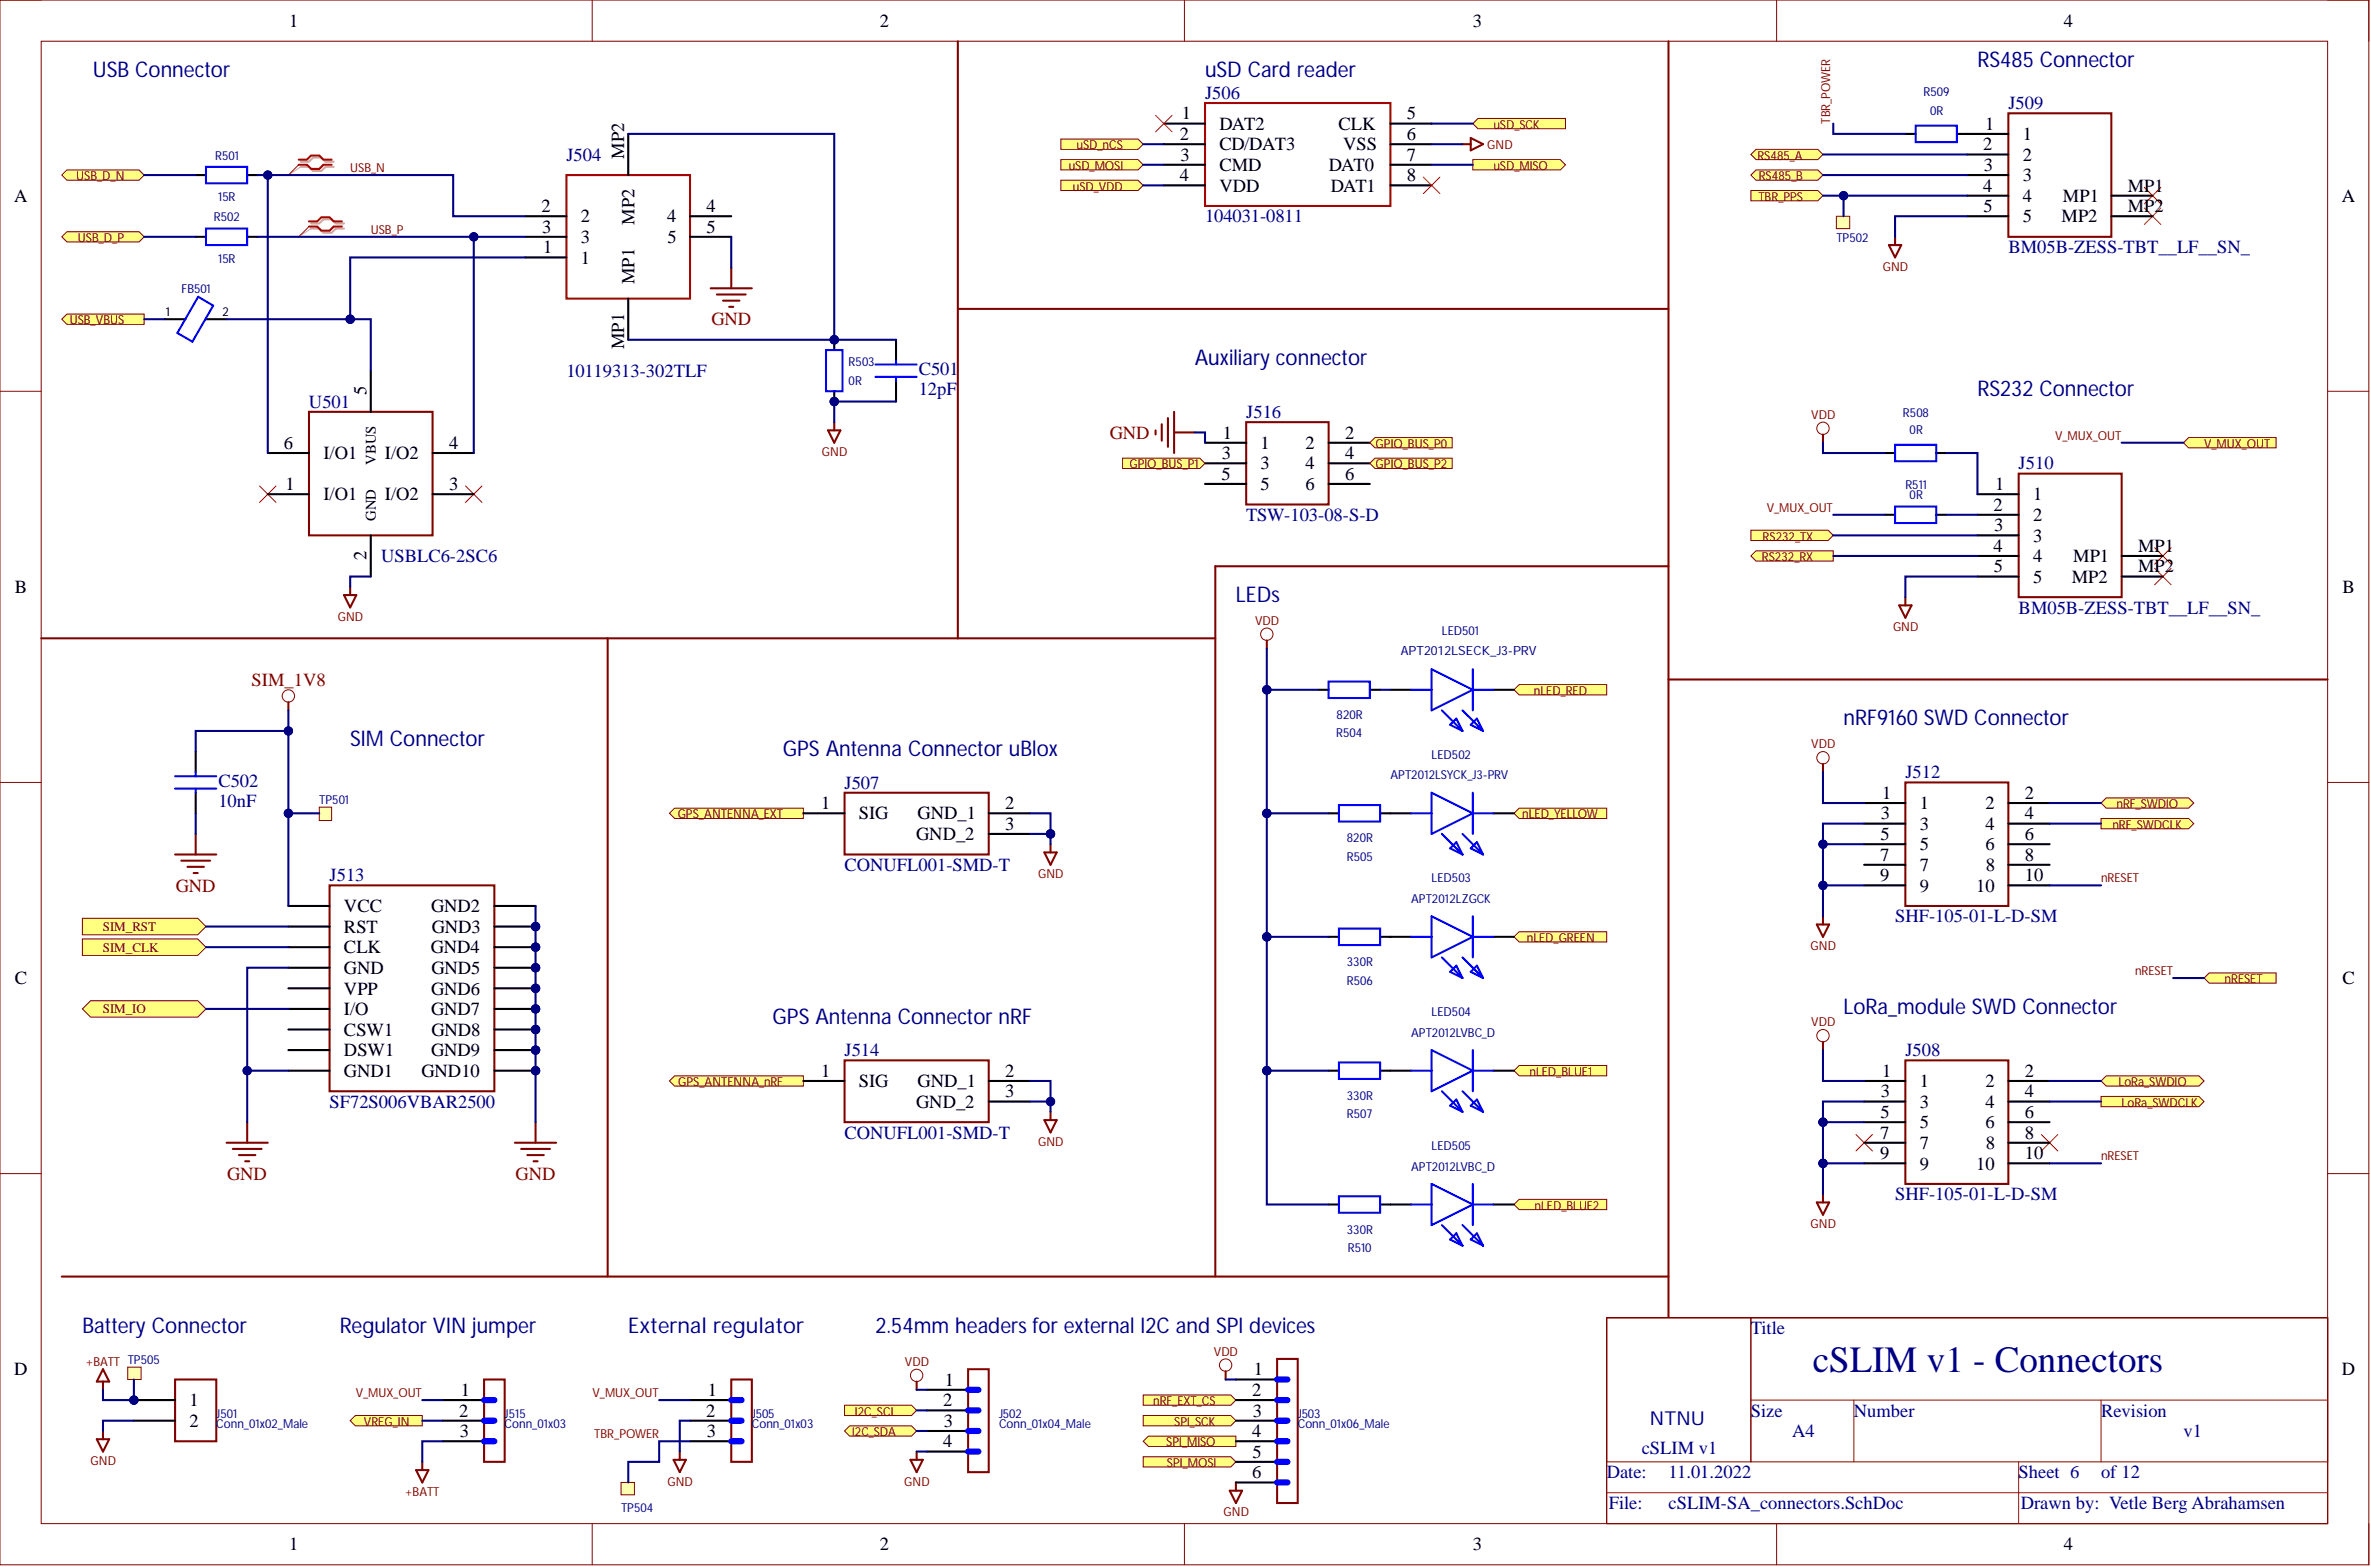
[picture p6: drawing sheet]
<svg xmlns="http://www.w3.org/2000/svg" width="292mm" height="193mm" viewBox="0 0 292 193" stroke-linecap="round" stroke-linejoin="round" font-family="sans-serif">
<defs><g id="words">
<text font-size="4.6" fill="#000080" x="223.3" y="168.9">cSLIM v1 - Connectors</text>
<g font-size="2.7" fill="#000080">
<text x="11.4" y="9.5">USB Connector</text>
<text x="148.5" y="9.5">uSD Card reader</text>
<text x="243.6" y="8.2">RS485 Connector</text>
<text x="147.2" y="45">Auxiliary connector</text>
<text x="243.6" y="48.8">RS232 Connector</text>
<text x="152.3" y="74.1">LEDs</text>
<text x="227.1" y="89.3">nRF9160 SWD Connector</text>
<text x="43.1" y="91.9">SIM Connector</text>
<text x="96.4" y="93.1">GPS Antenna Connector uBlox</text>
<text x="227.1" y="124.8">LoRa_module SWD Connector</text>
<text x="95.2" y="126.1">GPS Antenna Connector nRF</text>
<text x="10.2" y="164.1">Battery Connector</text>
<text x="41.9" y="164.1">Regulator VIN jumper</text>
<text x="77.4" y="164.1">External regulator</text>
<text x="107.9" y="164.1">2.54mm headers for external I2C and SPI devices</text>
</g>
<text font-size="2.4" fill="#000080" x="203.3" y="175.5">NTNU</text>
<g font-size="2.3">
<text x="35.6" y="3.3">1</text>
<text x="108.4" y="3.3">2</text>
<text x="181.4" y="3.3">3</text>
<text x="254.3" y="3.3">4</text>
<text x="145.4" y="17.2">2</text>
<text x="145.6" y="14.7">1</text>
<text x="150.2" y="16">DAT2</text>
<text x="164.9" y="16">CLK</text>
<text x="173.3" y="14.7">5</text>
<text x="173.3" y="17.2">6</text>
<text x="244.5" y="16">1</text>
<text x="249.2" y="17.2">1</text>
<text x="76.9" y="19.5" transform="rotate(-90 76.9 19.5)">MP2</text>
<text x="145.4" y="22.3">4</text>
<text x="145.5" y="19.8">3</text>
<text x="150.2" y="18.5">CD/DAT3</text>
<text x="150.2" y="21.1">CMD</text>
<text x="150.2" y="23.6">VDD</text>
<text x="163.7" y="21.1">DAT0</text>
<text x="163.9" y="23.6">DAT1</text>
<text x="165.5" y="18.5">VSS</text>
<text x="173.3" y="19.8">7</text>
<text x="173.3" y="22.3">8</text>
<text x="244.3" y="18.5">2</text>
<text x="244.3" y="23.6">4</text>
<text x="244.4" y="21.1">3</text>
<text x="249.2" y="19.8">2</text>
<text x="249.2" y="22.3">3</text>
<text x="262.1" y="23.6">MP1</text>
<text x="1.7" y="24.9">A</text>
<text x="66.7" y="26.1">2</text>
<text x="66.8" y="28.7">3</text>
<text x="71.6" y="27.4">2</text>
<text x="71.6" y="29.9">3</text>
<text x="78.2" y="27.7" transform="rotate(-90 78.2 27.7)">MP2</text>
<text x="82.2" y="27.4">4</text>
<text x="82.2" y="29.9">5</text>
<text x="87" y="26.1">4</text>
<text x="87" y="28.7">5</text>
<text x="244.4" y="26.1">5</text>
<text x="249.2" y="24.9">4</text>
<text x="249.2" y="27.4">5</text>
<text x="254" y="27.4">MP2</text>
<text x="254.1" y="24.9">MP1</text>
<text x="262.1" y="26.1">MP2</text>
<text x="288.5" y="24.9">A</text>
<text x="66.9" y="31.2">1</text>
<text x="71.6" y="32.5">1</text>
<text x="78.2" y="35" transform="rotate(-90 78.2 35)">MP1</text>
<text x="76.9" y="43" transform="rotate(-90 76.9 43)">MP1</text>
<text x="45.2" y="48.7" transform="rotate(-90 45.2 48.7)">5</text>
<text x="35" y="55.3">6</text>
<text x="39.8" y="56.5">I/O1</text>
<text x="47.4" y="56.5">I/O2</text>
<text x="55.3" y="55.3">4</text>
<text x="150.5" y="59.1">5</text>
<text x="150.5" y="56.5">3</text>
<text x="150.7" y="54">1</text>
<text x="155.3" y="55.3">1</text>
<text x="155.3" y="57.8">3</text>
<text x="160.8" y="55.3">2</text>
<text x="160.8" y="57.8">4</text>
<text x="165.7" y="54">2</text>
<text x="165.7" y="56.5">4</text>
<text x="165.7" y="59.1">6</text>
<text x="35.2" y="60.4">1</text>
<text x="39.8" y="61.6">I/O1</text>
<text x="47.4" y="61.6">I/O2</text>
<text x="55.3" y="60.4">3</text>
<text x="155.3" y="60.4">5</text>
<text x="160.8" y="60.4">6</text>
<text x="245.6" y="62.9">2</text>
<text x="245.7" y="65.4">3</text>
<text x="245.8" y="60.4">1</text>
<text x="250.5" y="61.6">1</text>
<text x="250.5" y="64.2">2</text>
<text x="45.2" y="69" transform="rotate(-90 45.2 69)">2</text>
<text x="245.6" y="68">4</text>
<text x="245.6" y="70.5">5</text>
<text x="250.5" y="66.7">3</text>
<text x="250.5" y="69.2">4</text>
<text x="250.5" y="71.8">5</text>
<text x="255.2" y="71.8">MP2</text>
<text x="255.4" y="69.2">MP1</text>
<text x="263.4" y="68">MP1</text>
<text x="263.4" y="70.5">MP2</text>
<text x="1.8" y="73">B</text>
<text x="288.6" y="73">B</text>
<text x="101.2" y="99.7">1</text>
<text x="105.8" y="100.9">SIG</text>
<text x="113.1" y="100.9">GND_1</text>
<text x="123.8" y="99.7">2</text>
<text x="231.7" y="100.9">3</text>
<text x="231.9" y="98.4">1</text>
<text x="236.5" y="99.7">1</text>
<text x="244.6" y="99.7">2</text>
<text x="249.5" y="98.4">2</text>
<text x="249.5" y="100.9">4</text>
<text x="112.9" y="103.5">GND_2</text>
<text x="123.8" y="102.2">3</text>
<text x="231.6" y="106">7</text>
<text x="231.7" y="103.5">5</text>
<text x="236.5" y="102.2">3</text>
<text x="236.5" y="104.7">5</text>
<text x="236.5" y="107.3">7</text>
<text x="244.6" y="102.2">4</text>
<text x="244.6" y="104.7">6</text>
<text x="244.6" y="107.3">8</text>
<text x="249.5" y="103.5">6</text>
<text x="249.5" y="106">8</text>
<text x="42.4" y="112.3">VCC</text>
<text x="53.1" y="112.3">GND2</text>
<text x="231.6" y="108.5">9</text>
<text x="236.5" y="109.8">9</text>
<text x="243.4" y="109.8">10</text>
<text x="249.5" y="108.5">10</text>
<text x="42.4" y="114.9">RST</text>
<text x="42.4" y="117.4">CLK</text>
<text x="42.4" y="119.9">GND</text>
<text x="53.1" y="117.4">GND4</text>
<text x="53.2" y="119.9">GND5</text>
<text x="53.2" y="114.9">GND3</text>
<text x="1.8" y="121.2">C</text>
<text x="42.4" y="122.5">VPP</text>
<text x="42.4" y="125">I/O</text>
<text x="53.1" y="122.5">GND6</text>
<text x="53.1" y="125">GND7</text>
<text x="288.6" y="121.2">C</text>
<text x="42.4" y="127.5">CSW1</text>
<text x="42.4" y="130.1">DSW1</text>
<text x="53.1" y="130.1">GND9</text>
<text x="53.2" y="127.5">GND8</text>
<text x="42.4" y="132.6">GND1</text>
<text x="51.9" y="132.6">GND10</text>
<text x="101.2" y="132.6">1</text>
<text x="105.8" y="133.9">SIG</text>
<text x="112.9" y="136.4">GND_2</text>
<text x="113.1" y="133.9">GND_1</text>
<text x="123.8" y="132.6">2</text>
<text x="123.8" y="135.1">3</text>
<text x="231.7" y="137.7">5</text>
<text x="231.7" y="135.1">3</text>
<text x="231.9" y="132.6">1</text>
<text x="236.5" y="133.9">1</text>
<text x="236.5" y="136.4">3</text>
<text x="244.6" y="133.9">2</text>
<text x="244.6" y="136.4">4</text>
<text x="249.5" y="132.6">2</text>
<text x="249.5" y="135.1">4</text>
<text x="249.5" y="137.7">6</text>
<text x="231.6" y="140.2">7</text>
<text x="231.6" y="142.8">9</text>
<text x="236.5" y="138.9">5</text>
<text x="236.5" y="141.5">7</text>
<text x="244.6" y="138.9">6</text>
<text x="244.6" y="141.5">8</text>
<text x="249.5" y="140.2">8</text>
<text x="249.5" y="142.8">10</text>
<text x="236.5" y="144">9</text>
<text x="243.4" y="144">10</text>
<text x="1.7" y="169.4">D</text>
<text x="23.3" y="173.2">1</text>
<text x="56.8" y="171.9">1</text>
<text x="87.2" y="171.9">1</text>
<text x="116.2" y="173.2">2</text>
<text x="116.4" y="170.6">1</text>
<text x="154.2" y="171.9">2</text>
<text x="154.5" y="169.4">1</text>
<text x="288.5" y="169.4">D</text>
<text x="23.3" y="175.7">2</text>
<text x="56.5" y="174.4">2</text>
<text x="56.6" y="177">3</text>
<text x="87" y="174.4">2</text>
<text x="87.1" y="177">3</text>
<text x="116.2" y="178.2">4</text>
<text x="116.3" y="175.7">3</text>
<text x="154.2" y="177">4</text>
<text x="154.3" y="179.5">5</text>
<text x="154.3" y="174.4">3</text>
<text x="154.2" y="182.1">6</text>
<text x="35.6" y="190.9">1</text>
<text x="108.4" y="190.9">2</text>
<text x="181.4" y="190.9">3</text>
<text x="254.3" y="190.9">4</text>
</g>
<g font-size="2.3" fill="#000080">
<text x="148.5" y="12.2">J506</text>
<text x="247.4" y="13.4">J509</text>
<text x="69.8" y="19.8">J504</text>
<text x="148.5" y="27.4">104031-0811</text>
<text x="247.4" y="31.2">BM05B-ZESS-TBT__LF__SN_</text>
<text x="69.8" y="46.4">10119313-302TLF</text>
<text x="113.2" y="46.2">C501</text>
<text x="38.1" y="50.2">U501</text>
<text x="113.2" y="48.7">12pF</text>
<text x="153.5" y="51.5">J516</text>
<text x="248.7" y="57.8">J510</text>
<text x="153.5" y="64.2">TSW-103-08-S-D</text>
<text x="46.9" y="69.2">USBLC6-2SC6</text>
<text x="248.7" y="75.6">BM05B-ZESS-TBT__LF__SN_</text>
<text x="234.7" y="95.8">J512</text>
<text x="26.9" y="96.9">C502</text>
<text x="26.9" y="99.4">10nF</text>
<text x="104" y="97.1">J507</text>
<text x="104" y="107.3">CONUFL001-SMD-T</text>
<text x="40.6" y="108.5">J513</text>
<text x="233.5" y="113.6">SHF-105-01-L-D-SM</text>
<text x="104" y="130.1">J514</text>
<text x="234.7" y="130.1">J508</text>
<text x="40.6" y="136.4">SF72S006VBAR2500</text>
<text x="104" y="140.2">CONUFL001-SMD-T</text>
<text x="233.5" y="147.8">SHF-105-01-L-D-SM</text>
<text x="215.7" y="164.3">Title</text>
<text x="202.3" y="179">cSLIM v1</text>
<text x="215.7" y="174.4">Size</text>
<text x="220.8" y="177">A4</text>
<text x="228.4" y="174.4">Number</text>
<text x="258.8" y="174.4">Revision</text>
<text x="269" y="177">v1</text>
<text x="197.9" y="182.1">Date:</text>
<text x="198.2" y="185.9">File:</text>
<text x="205.6" y="182.1">11.01.2022</text>
<text x="205.6" y="185.9">cSLIM-SA_connectors.SchDoc</text>
<text x="248.7" y="182.1">Sheet 6</text>
<text x="248.9" y="185.9">Drawn by: Vetle Berg Abrahamsen</text>
<text x="258.8" y="182.1">of 12</text>
</g>
<g font-size="2.3" fill="#800000">
<text x="87.6" y="40.1">GND</text>
<text x="136.7" y="54">GND</text>
<text x="31" y="84.4">SIM_1V8</text>
<text x="21.7" y="109.8">GND</text>
<text x="28" y="145.3">GND</text>
<text x="63.5" y="145.3">GND</text>
</g>
<g font-size="1.8">
<text x="46.3" y="57.3" transform="rotate(-90 46.3 57.3)">VBUS</text>
<text x="46.3" y="64.2" transform="rotate(-90 46.3 64.2)">GND</text>
</g>
<text font-size="1.6" fill="#000080" x="172.6" y="80.7">APT2012LSECK_J3-PRV</text>
<g font-size="1.6" fill="#800000">
<text x="12.7" y="117.2">SIM_CLK</text>
<text x="12.7" y="114.7">SIM_RST</text>
<text x="12.7" y="124.8">SIM_IO</text>
</g>
<g font-size="1.5" fill="#000080">
<text x="237" y="11.9">R509</text>
<text x="237.8" y="14.2">0R</text>
<text x="26.5" y="19.7">R501</text>
<text x="26.3" y="27.3">R502</text>
<text x="26.9" y="24.7">15R</text>
<text x="226.2" y="29.8">TP502</text>
<text x="26.9" y="32.3">15R</text>
<text x="22.4" y="36.1">FB501</text>
<text x="104.6" y="47.4">0R</text>
<text x="104.6" y="45.1">R503</text>
<text x="234.4" y="51.4">R508</text>
<text x="235.2" y="53.5">0R</text>
<text x="234.7" y="60.2">R511</text>
<text x="235.2" y="61.5">0R</text>
<text x="177.6" y="78.2">LED501</text>
<text x="164.7" y="88.5">820R</text>
<text x="164.6" y="90.8">R504</text>
<text x="171.3" y="96">APT2012LSYCK_J3-PRV</text>
<text x="176.4" y="93.4">LED502</text>
<text x="39.3" y="99">TP501</text>
<text x="165.9" y="103.7">820R</text>
<text x="165.9" y="106">R505</text>
<text x="173.8" y="111.2">APT2012LZGCK</text>
<text x="176.4" y="108.7">LED503</text>
<text x="165.9" y="119">330R</text>
<text x="165.9" y="121.2">R506</text>
<text x="176.4" y="125.1">LED504</text>
<text x="173.8" y="127.7">APT2012LVBC_D</text>
<text x="165.9" y="135.4">330R</text>
<text x="165.9" y="137.7">R507</text>
<text x="176.4" y="141.6">LED505</text>
<text x="173.8" y="144.1">APT2012LVBC_D</text>
<text x="165.9" y="151.9">330R</text>
<text x="166" y="154.2">R510</text>
<text x="26.6" y="174.6">J501</text>
<text x="26.6" y="175.8">Conn_01x02_Male</text>
<text x="62.2" y="174.6">J515</text>
<text x="62.2" y="175.8">Conn_01x03</text>
<text x="92.6" y="174.6">J505</text>
<text x="92.6" y="175.8">Conn_01x03</text>
<text x="123.1" y="174.6">J502</text>
<text x="123.1" y="175.8">Conn_01x04_Male</text>
<text x="159.9" y="174.6">J503</text>
<text x="159.9" y="175.8">Conn_01x06_Male</text>
<text x="76.5" y="186.2">TP504</text>
</g>
<g font-size="1.5" fill="#800000">
<text x="184" y="15.9">uSD_SCK</text>
<text x="225.5" y="15.2" transform="rotate(-90 225.5 15.2)">TBR_POWER</text>
<text x="9.4" y="22.2">USB_D_N</text>
<text x="43.1" y="21.2">USB_N</text>
<text x="131.7" y="20.9">uSD_MOSI</text>
<text x="132.2" y="23.5">uSD_VDD</text>
<text x="132.6" y="18.4">uSD_nCS</text>
<text x="183.2" y="18.4">GND</text>
<text x="184" y="20.9">uSD_MISO</text>
<text x="216.5" y="19.7">RS485_A</text>
<text x="216.7" y="22.2">RS485_B</text>
<text x="9.6" y="29.8">USB_D_P</text>
<text x="45.7" y="28.8">USB_P</text>
<text x="216.6" y="24.7">TBR_PPS</text>
<text x="231.9" y="33.3">GND</text>
<text x="8.6" y="39.9">USB_VBUS</text>
<text x="223.1" y="51.6">VDD</text>
<text x="101.3" y="56.2">GND</text>
<text x="139.1" y="57.7">GPIO_BUS_P1</text>
<text x="169.5" y="55.2">GPIO_BUS_P0</text>
<text x="169.5" y="57.7">GPIO_BUS_P2</text>
<text x="253.2" y="54.1">V_MUX_OUT</text>
<text x="271.5" y="55.2">V_MUX_OUT</text>
<text x="217.6" y="63">V_MUX_OUT</text>
<text x="217.1" y="69.1">RS232_RX</text>
<text x="217.1" y="66.6">RS232_TX</text>
<text x="41.6" y="76.5">GND</text>
<text x="154.6" y="77">VDD</text>
<text x="233.2" y="77.7">GND</text>
<text x="189" y="85.6">nLED_RED</text>
<text x="223.1" y="92.2">VDD</text>
<text x="83.5" y="100.8">GPS_ANTENNA_EXT</text>
<text x="187.5" y="100.8">nLED_YELLOW</text>
<text x="260.7" y="99.5">nRF_SWDIO</text>
<text x="260.2" y="102.1">nRF_SWDCLK</text>
<text x="127.9" y="108.1">GND</text>
<text x="258.8" y="108.7">nRESET</text>
<text x="188.1" y="116">nLED_GREEN</text>
<text x="223.1" y="117">GND</text>
<text x="263" y="120.1">nRESET</text>
<text x="274.1" y="121.1">nRESET</text>
<text x="223.1" y="126.4">VDD</text>
<text x="83.5" y="133.8">GPS_ANTENNA_nRF</text>
<text x="188.4" y="132.5">nLED_BLUE1</text>
<text x="261" y="133.8">LoRa_SWDIO</text>
<text x="261.4" y="136.3">LoRa_SWDCLK</text>
<text x="127.9" y="141.1">GND</text>
<text x="258.8" y="142.9">nRESET</text>
<text x="189.1" y="149">nLED_BLUE2</text>
<text x="223.1" y="151.2">GND</text>
<text x="149.6" y="167">VDD</text>
<text x="10.5" y="168.2">+BATT TP505</text>
<text x="43.8" y="172">V_MUX_OUT</text>
<text x="73" y="172">V_MUX_OUT</text>
<text x="111.5" y="168.2">VDD</text>
<text x="142.1" y="173.1">nRF_EXT_CS</text>
<text x="44.8" y="175.6">VREG_IN</text>
<text x="73.2" y="177.1">TBR_POWER</text>
<text x="105" y="176.9">I2C_SDA</text>
<text x="105.3" y="174.3">I2C_SCL</text>
<text x="143.7" y="178.1">SPI_MISO</text>
<text x="144.6" y="175.6">SPI_SCK</text>
<text x="11.2" y="180.4">GND</text>
<text x="49.9" y="184.2">+BATT</text>
<text x="82.2" y="182.9">GND</text>
<text x="111.4" y="182.9">GND</text>
<text x="143.8" y="180.7">SPI_MOSI</text>
<text x="150.7" y="186.7">GND</text>
</g>
<g font-size="1.5">
<text x="20.4" y="38.9">1</text>
<text x="27.4" y="38.9">2</text>
</g>
</g></defs>
<g fill="none" stroke="#800000" stroke-width=".12">
<path d="M0 0h291.8v192.7h-291.8zM0 0h5.1M5.1 5.1h281.7v182.5h-281.7zM73 0v5.1M145.9 0v5.1M218.9 0v5.1M286.8 0h5v5.1M0 48.2h5.1M286.8 48.2h5M0 96.4h5.1M286.8 96.4h5M0 144.5h5.1"/>
<path d="M286.8 144.5h5M73 187.6v5.1M145.9 187.6v5.1M218.9 187.6v5.1M291.8 187.6v5.1"/>
<circle cx="224.6" cy="127.5" r=".76"/>
</g>
<path d="M232.7 30.2h1.5l-.7 1.5zM233.5 29.2v1M102 53h1.5l-.7 1.5zM102.8 52v1M234 74.5h1.5l-.8 1.6zM234.7 73.5v1M224.6 128.3v1M223.8 148.1h1.5l-.7 1.5zM224.6 147.1v1" fill="none" stroke="#800000" stroke-width=".25"/>
<path d="M232.2 55.8h1.3M238.5 55.8h1.3" fill="none" stroke="#000" stroke-width=".25"/>
<path d="M233.5 54.8h5v2h-5z" fill="none" stroke="#00f" stroke-width=".25"/>
<circle cx="102.8" cy="41.8" r=".51" fill="#000080"/>
<circle cx="102.8" cy="41.8" r=".51" fill="none" stroke="#000080" stroke-width=".12"/>
<circle cx="102.8" cy="49.4" r=".51" fill="#000080"/>
<circle cx="102.8" cy="49.4" r=".51" fill="none" stroke="#000080" stroke-width=".12"/>
<path d="M102.8 41.8v1.3" fill="none" stroke="#000" stroke-width=".25"/>
<circle cx="102.8" cy="41.8" r=".51" fill="#000080"/>
<circle cx="102.8" cy="41.8" r=".51" fill="none" stroke="#000080" stroke-width=".12"/>
<path d="M102.8 48.2v1.2" fill="none" stroke="#000" stroke-width=".25"/>
<circle cx="102.8" cy="49.4" r=".51" fill="#000080"/>
<circle cx="102.8" cy="49.4" r=".51" fill="none" stroke="#000080" stroke-width=".12"/>
<g fill="none" stroke="#00f" stroke-width=".25">
<path d="M236 15.5h5.1v2h-5.1zM22.8 39.3h.1M24.4 36.5l1.9 1.1-2.6 4.5-1.8-1.1zM25.3 39.3h.1M25.4 28.2h5.1v2h-5.1zM25.4 20.5h5.1v2.1h-5.1zM101.8 43.1h2v5.1h-2zM233.5 62.4h5v2h-5zM163.7 83.9h5.1v2.1h-5.1zM164.9 99.1h5.1v2.1h-5.1zM164.9 114.4h5.1v2h-5.1zM164.9 130.8h5.1v2.1h-5.1z"/>
<path d="M164.9 147.3h5.1v2h-5.1z"/>
</g>
<g fill="none" stroke="#000" stroke-width=".25">
<path d="M234.7 16.5h1.3M241.1 16.5h1.2M20.3 39.3h2.5M24.1 29.2h1.3M24.1 21.6h1.3M25.4 39.3h2.5M30.5 29.2h1.2M30.5 21.6h1.2M232.2 63.4h1.3M238.5 63.4h1.3M162.4 84.9h1.3M168.8 84.9h1.2"/>
<path d="M163.7 100.2h1.2M163.7 115.4h1.2M170 100.2h1.3M170 115.4h1.3M163.7 131.8h1.2M170 131.8h1.3M163.7 148.3h1.2M170 148.3h1.3"/>
</g>
<g fill="none" stroke="#800000" stroke-width=".25">
<path d="M118 5.1v73.5h-112.9M180.2 17.8h1M181.2 17l1.5 .8-1.5 .7zM205.6 5.1v157.2M224.6 53.5v1M42.4 73.3h1.5l-.8 1.5zM43.1 72.3v1M156.1 78.9v1M205.6 69.7h-55.9v87.5M205.6 83.7h81.2M128.7 105h1.5l-.8 1.5zM129.4 104v1"/>
<path d="M7.6 157.2h198M11.9 177.2h1.5l-.7 1.6zM12.7 168.6l.7 1.5h-1.5zM12.7 170.1v1M12.7 176.2v1M112.2 179.8h1.5l-.8 1.5zM112.9 170.1v1M112.9 178.8v1M151 168.9v1M151.5 183.6h1.5l-.7 1.5zM152.3 182.6v1"/>
</g>
<g fill="none" stroke="#800000" stroke-width=".12">
<circle cx="224.6" cy="52.7" r=".76"/>
<circle cx="156.1" cy="78.1" r=".76"/>
<circle cx="112.9" cy="169.4" r=".76"/>
<circle cx="151" cy="168.1" r=".76"/>
</g>
<path d="M215.7 19l.6-.6h7.7l.6 .6-.6 .7h-7.7z" fill-rule="evenodd" fill="#ffff80"/>
<path d="M215.7 19l.6-.6h7.7l.6 .6-.6 .7h-7.7z" fill="none" stroke="#800000" stroke-width=".12"/>
<path d="M215.7 21.6l.6-.7h7.7l.6 .7-.6 .6h-7.7z" fill-rule="evenodd" fill="#ffff80"/>
<path d="M215.7 21.6l.6-.7h7.7l.6 .7-.6 .6h-7.7z" fill="none" stroke="#800000" stroke-width=".12"/>
<path d="M215.7 23.5h8.3l.6 .6-.6 .6h-8.3z" fill-rule="evenodd" fill="#ffff80"/>
<path d="M215.7 23.5h8.3l.6 .6-.6 .6h-8.3z" fill="none" stroke="#800000" stroke-width=".12"/>
<path d="M215.7 65.3h9.5l.7 .6-.7 .7h-9.5z" fill-rule="evenodd" fill="#ffff80"/>
<path d="M215.7 65.3h9.5l.7 .6-.7 .7h-9.5z" fill="none" stroke="#800000" stroke-width=".12"/>
<path d="M215.7 68.5l.6-.7h9.6v1.3h-9.6z" fill-rule="evenodd" fill="#ffff80"/>
<path d="M215.7 68.5l.6-.7h9.6v1.3h-9.6z" fill="none" stroke="#800000" stroke-width=".12"/>
<path d="M258.8 133.1l.7-.6h11.4l.6 .6-.6 .7h-11.4z" fill-rule="evenodd" fill="#ffff80"/>
<path d="M258.8 133.1l.7-.6h11.4l.6 .6-.6 .7h-11.4z" fill="none" stroke="#800000" stroke-width=".12"/>
<path d="M258.8 135h12.1l.6 .7-.6 .6h-12.1z" fill-rule="evenodd" fill="#ffff80"/>
<path d="M258.8 135h12.1l.6 .7-.6 .6h-12.1z" fill="none" stroke="#800000" stroke-width=".12"/>
<path d="M7.6 21.6l.6-.7h8.9l.7 .7-.7 .6h-8.9z" fill-rule="evenodd" fill="#ffff80"/>
<path d="M7.6 21.6l.6-.7h8.9l.7 .7-.7 .6h-8.9z" fill="none" stroke="#800000" stroke-width=".12"/>
<path d="M7.6 29.2l.6-.7h8.9l.7 .7-.7 .6h-8.9z" fill-rule="evenodd" fill="#ffff80"/>
<path d="M7.6 29.2l.6-.7h8.9l.7 .7-.7 .6h-8.9z" fill="none" stroke="#800000" stroke-width=".12"/>
<path d="M7.6 39.3l.6-.6h9.6v1.2h-9.6z" fill-rule="evenodd" fill="#ffff80"/>
<path d="M7.6 39.3l.6-.6h9.6v1.2h-9.6z" fill="none" stroke="#800000" stroke-width=".12"/>
<path d="M130.7 17.1h9.5l.6 .7-.6 .6h-9.5z" fill-rule="evenodd" fill="#ffff80"/>
<path d="M130.7 17.1h9.5l.6 .7-.6 .6h-9.5z" fill="none" stroke="#800000" stroke-width=".12"/>
<path d="M130.7 19.7h9.5l.6 .6-.6 .6h-9.5z" fill-rule="evenodd" fill="#ffff80"/>
<path d="M130.7 19.7h9.5l.6 .6-.6 .6h-9.5z" fill="none" stroke="#800000" stroke-width=".12"/>
<path d="M181.4 15.2l.7-.6h10.8v1.3h-10.8z" fill-rule="evenodd" fill="#ffff80"/>
<path d="M181.4 15.2l.7-.6h10.8v1.3h-10.8z" fill="none" stroke="#800000" stroke-width=".12"/>
<path d="M181.4 19.7h10.8l.7 .6-.7 .6h-10.8z" fill-rule="evenodd" fill="#ffff80"/>
<path d="M181.4 19.7h10.8l.7 .6-.7 .6h-10.8z" fill="none" stroke="#800000" stroke-width=".12"/>
<path d="M130.7 22.2h9.5l.6 .6-.6 .7h-9.5z" fill-rule="evenodd" fill="#ffff80"/>
<path d="M130.7 22.2h9.5l.6 .6-.6 .7h-9.5z" fill="none" stroke="#800000" stroke-width=".12"/>
<path d="M140.8 171.8h10.8l.7 .6-.7 .7h-10.8z" fill-rule="evenodd" fill="#ffff80"/>
<path d="M140.8 171.8h10.8l.7 .6-.7 .7h-10.8z" fill="none" stroke="#800000" stroke-width=".12"/>
<path d="M140.8 174.3h10.8l.7 .7-.7 .6h-10.8z" fill-rule="evenodd" fill="#ffff80"/>
<path d="M140.8 174.3h10.8l.7 .7-.7 .6h-10.8z" fill="none" stroke="#800000" stroke-width=".12"/>
<path d="M140.8 179.4h10.8l.7 .6-.7 .7h-10.8z" fill-rule="evenodd" fill="#ffff80"/>
<path d="M140.8 179.4h10.8l.7 .6-.7 .7h-10.8z" fill="none" stroke="#800000" stroke-width=".12"/>
<path d="M140.8 177.5l.7-.6h10.8v1.2h-10.8z" fill-rule="evenodd" fill="#ffff80"/>
<path d="M140.8 177.5l.7-.6h10.8v1.2h-10.8z" fill="none" stroke="#800000" stroke-width=".12"/>
<path d="M104 173.1h8.3l.6 .6-.6 .6h-8.3z" fill-rule="evenodd" fill="#ffff80"/>
<path d="M104 173.1h8.3l.6 .6-.6 .6h-8.3z" fill="none" stroke="#800000" stroke-width=".12"/>
<path d="M104 176.2l.7-.6h7.6l.6 .6-.6 .7h-7.6z" fill-rule="evenodd" fill="#ffff80"/>
<path d="M104 176.2l.7-.6h7.6l.6 .6-.6 .7h-7.6z" fill="none" stroke="#800000" stroke-width=".12"/>
<path d="M186.5 84.9l.7-.6h10.7v1.3h-10.7z" fill-rule="evenodd" fill="#ffff80"/>
<path d="M186.5 84.9l.7-.6h10.7v1.3h-10.7z" fill="none" stroke="#800000" stroke-width=".12"/>
<path d="M186.5 100.2l.7-.7h10.7v1.3h-10.7z" fill-rule="evenodd" fill="#ffff80"/>
<path d="M186.5 100.2l.7-.7h10.7v1.3h-10.7z" fill="none" stroke="#800000" stroke-width=".12"/>
<path d="M186.5 115.4l.7-.7h10.7v1.3h-10.7z" fill-rule="evenodd" fill="#ffff80"/>
<path d="M186.5 115.4l.7-.7h10.7v1.3h-10.7z" fill="none" stroke="#800000" stroke-width=".12"/>
<path d="M186.5 131.8l.7-.6h10.7v1.3h-10.7z" fill-rule="evenodd" fill="#ffff80"/>
<path d="M186.5 131.8l.7-.6h10.7v1.3h-10.7z" fill="none" stroke="#800000" stroke-width=".12"/>
<path d="M82.5 100.2l.6-.7h15.9v1.3h-15.9z" fill-rule="evenodd" fill="#ffff80"/>
<path d="M82.5 100.2l.6-.7h15.9v1.3h-15.9z" fill="none" stroke="#800000" stroke-width=".12"/>
<path d="M186.5 148.3l.7-.6h10.7v1.3h-10.7z" fill-rule="evenodd" fill="#ffff80"/>
<path d="M186.5 148.3l.7-.6h10.7v1.3h-10.7z" fill="none" stroke="#800000" stroke-width=".12"/>
<g fill="none" stroke="#f00" stroke-width=".13">
<path d="M264.2 25.6l2 2M264.2 23.1l2 2M266.2 25.6l-2 2M266.2 23.1l-2 2M32 59.8l2 2.1M34 59.8l-2 2.1M57.4 59.8l2 2.1M59.4 59.8l-2 2.1M265.4 70l2.1 2M265.4 67.5l2.1 2M267.5 70l-2.1 2M267.5 67.5l-2.1 2"/>
<path d="M228.6 139.7l2.1 2M230.7 139.7l-2.1 2M251.5 139.7l2 2M253.5 139.7l-2 2"/>
</g>
<path d="M247.4 14h12.7v15.2h-12.7zM38.1 50.7h15.2v15.2h-15.2zM248.7 58.3h12.7v15.2h-12.7zM104 97.6h17.8v7.6h-17.8zM234.7 96.4h12.7v15.2h-12.7zM234.7 130.6h12.7v15.2h-12.7z" fill="none" stroke="#800000" stroke-width=".25"/>
<g fill="none" stroke="#000" stroke-width=".25">
<path d="M143.4 15.2h5.1M143.4 17.8h5.1M171.3 15.2h5.1M171.3 17.8h5.1M242.3 16.5h5.1M242.3 19h5.1M143.4 20.3h5.1M143.4 22.8h5.1M171.3 20.3h5.1M171.3 22.8h5.1M242.3 21.6h5.1M242.3 24.1h5.1"/>
<path d="M242.3 26.6h5.1M260.1 24.1h5.1M260.1 26.6h5.1M33 55.8h5.1M45.7 45.6v5.1M53.3 55.8h5.1M33 60.9h5.1M45.7 65.9v5.1M53.3 60.9h5.1M243.6 60.9h5.1M243.6 63.4h5.1M243.6 65.9h5.1"/>
<path d="M243.6 68.5h5.1M243.6 71h5.1M261.4 68.5h5.1M261.4 71h5.1M229.7 98.9h5M247.4 98.9h5.1M99 100.2h5M121.8 100.2h5.1M121.8 102.7h5.1M229.7 101.4h5M229.7 104h5M229.7 106.5h5"/>
<path d="M229.7 109h5M247.4 101.4h5.1M247.4 104h5.1M247.4 106.5h5.1M247.4 109h5.1M229.7 133.1h5M229.7 135.7h5M229.7 138.2h5M247.4 133.1h5.1M247.4 135.7h5.1M247.4 138.2h5.1M229.7 140.7h5"/>
<path d="M229.7 143.3h5M247.4 140.7h5.1M247.4 143.3h5.1"/>
</g>
<path d="M148.5 12.7h22.8v12.7h-22.8z" fill="none" stroke="#980000" stroke-width=".25"/>
<path d="M142.4 14.2l2 2M144.4 14.2l-2 2M175.4 21.8l2 2M177.4 21.8l-2 2" fill="none" stroke="#f00" stroke-width=".12"/>
<path d="M258.8 98.9l.7-.6h10.1l.7 .6-.7 .6h-10.1z" fill-rule="evenodd" fill="#ffff80"/>
<path d="M258.8 98.9l.7-.6h10.1l.7 .6-.7 .6h-10.1z" fill="none" stroke="#800000" stroke-width=".12"/>
<path d="M258.8 100.8h10.8l.7 .6-.7 .7h-10.8z" fill-rule="evenodd" fill="#ffff80"/>
<path d="M258.8 100.8h10.8l.7 .6-.7 .7h-10.8z" fill="none" stroke="#800000" stroke-width=".12"/>
<path d="M271.5 120.4l.7-.6h8.2v1.3h-8.2z" fill-rule="evenodd" fill="#ffff80"/>
<g fill="none" stroke="#800000" stroke-width=".12">
<path d="M271.5 120.4l.7-.6h8.2v1.3h-8.2z"/>
<circle cx="224.6" cy="93.3" r=".76"/>
</g>
<path d="M224.6 94.1v1M223.8 113.8h1.5l-.7 1.6zM224.6 112.8v1" fill="none" stroke="#800000" stroke-width=".25"/>
<circle cx="66" cy="114.1" r=".51" fill="#000080"/>
<circle cx="66" cy="114.1" r=".51" fill="none" stroke="#000080" stroke-width=".12"/>
<circle cx="66" cy="116.6" r=".51" fill="#000080"/>
<circle cx="66" cy="116.6" r=".51" fill="none" stroke="#000080" stroke-width=".12"/>
<circle cx="66" cy="119.2" r=".51" fill="#000080"/>
<circle cx="66" cy="119.2" r=".51" fill="none" stroke="#000080" stroke-width=".12"/>
<circle cx="66" cy="121.7" r=".51" fill="#000080"/>
<circle cx="66" cy="121.7" r=".51" fill="none" stroke="#000080" stroke-width=".12"/>
<circle cx="66" cy="124.2" r=".51" fill="#000080"/>
<circle cx="66" cy="124.2" r=".51" fill="none" stroke="#000080" stroke-width=".12"/>
<circle cx="66" cy="126.8" r=".51" fill="#000080"/>
<circle cx="66" cy="126.8" r=".51" fill="none" stroke="#000080" stroke-width=".12"/>
<circle cx="66" cy="129.3" r=".51" fill="#000080"/>
<circle cx="66" cy="129.3" r=".51" fill="none" stroke="#000080" stroke-width=".12"/>
<circle cx="66" cy="131.8" r=".51" fill="#000080"/>
<circle cx="66" cy="131.8" r=".51" fill="none" stroke="#000080" stroke-width=".12"/>
<path d="M40.6 109h20.3v25.4h-20.3z" fill="none" stroke="#800000" stroke-width=".25"/>
<path d="M35.5 111.6h5.1M35.5 114.1h5.1M35.5 116.6h5.1M35.5 119.2h5.1M60.9 111.6h5.1M60.9 114.1h5.1M35.5 121.7h5.1M35.5 124.2h5.1M35.5 126.8h5.1M35.5 129.3h5.1M35.5 131.8h5.1" fill="none" stroke="#000" stroke-width=".25"/>
<circle cx="66" cy="114.1" r=".51" fill="#000080"/>
<circle cx="66" cy="114.1" r=".51" fill="none" stroke="#000080" stroke-width=".12"/>
<path d="M60.9 116.6h5.1" fill="none" stroke="#000" stroke-width=".25"/>
<circle cx="66" cy="116.6" r=".51" fill="#000080"/>
<circle cx="66" cy="116.6" r=".51" fill="none" stroke="#000080" stroke-width=".12"/>
<path d="M60.9 119.2h5.1" fill="none" stroke="#000" stroke-width=".25"/>
<circle cx="66" cy="119.2" r=".51" fill="#000080"/>
<circle cx="66" cy="119.2" r=".51" fill="none" stroke="#000080" stroke-width=".12"/>
<path d="M60.9 121.7h5.1" fill="none" stroke="#000" stroke-width=".25"/>
<circle cx="66" cy="121.7" r=".51" fill="#000080"/>
<circle cx="66" cy="121.7" r=".51" fill="none" stroke="#000080" stroke-width=".12"/>
<path d="M60.9 124.2h5.1" fill="none" stroke="#000" stroke-width=".25"/>
<circle cx="66" cy="124.2" r=".51" fill="#000080"/>
<circle cx="66" cy="124.2" r=".51" fill="none" stroke="#000080" stroke-width=".12"/>
<path d="M60.9 126.8h5.1" fill="none" stroke="#000" stroke-width=".25"/>
<circle cx="66" cy="126.8" r=".51" fill="#000080"/>
<circle cx="66" cy="126.8" r=".51" fill="none" stroke="#000080" stroke-width=".12"/>
<path d="M60.9 129.3h5.1" fill="none" stroke="#000" stroke-width=".25"/>
<circle cx="66" cy="129.3" r=".51" fill="#000080"/>
<circle cx="66" cy="129.3" r=".51" fill="none" stroke="#000080" stroke-width=".12"/>
<path d="M60.9 131.8h5.1" fill="none" stroke="#000" stroke-width=".25"/>
<circle cx="66" cy="131.8" r=".51" fill="#000080"/>
<circle cx="66" cy="131.8" r=".51" fill="none" stroke="#000080" stroke-width=".12"/>
<path d="M30.5 138.2v2.5M66 138.2v2.5M27.9 140.7h5.1M28.7 141.5h3.5M29.4 142.2h2.1M30.2 143h.5M63.4 140.7h5.1M64.2 141.5h3.6M65 142.2h2M65.7 143h.5" fill="none" stroke="#800000" stroke-width=".25"/>
<path d="M10.2 115.6h14.2l1 1-1 1.1h-14.2z" fill-rule="evenodd" fill="#ffff80"/>
<path d="M10.2 115.6h14.2l1 1-1 1.1h-14.2z" fill="none" stroke="#800000" stroke-width=".12"/>
<path d="M10.2 124.2l1-1h13.2l1 1-1 1.1h-13.2z" fill-rule="evenodd" fill="#ffff80"/>
<path d="M10.2 124.2l1-1h13.2l1 1-1 1.1h-13.2z" fill="none" stroke="#800000" stroke-width=".12"/>
<path d="M10.2 113.1h14.2l1 1-1 1h-14.2z" fill-rule="evenodd" fill="#ffff80"/>
<g fill="none" stroke="#800000" stroke-width=".12">
<path d="M10.2 113.1h14.2l1 1-1 1h-14.2z"/>
<circle cx="35.5" cy="85.7" r=".76"/>
</g>
<path d="M77.4 16.5v5.1M64.7 31.7h5.1M64.7 26.6h5.1M64.7 29.2h5.1M77.4 36.8v5M85 26.6h5.1M85 29.2h5.1M24.1 92.6v2.5M24.1 97.6v2.6" fill="none" stroke="#000" stroke-width=".25"/>
<path d="M21.6 95.6h5M21.6 97.1h5M24.1 95.1v.5M24.1 97.1v.5" fill="none" stroke="#00f" stroke-width=".25"/>
<path d="M87.6 35.5h5M88.3 36.3h3.6M89.1 37h2M89.8 37.8h.5M90.1 33v2.5M35.5 86.5v1M21.6 105.2h5M22.3 106h3.6M23.1 106.7h2M23.9 107.5h.5M24.1 102.7v2.5" fill="none" stroke="#800000" stroke-width=".25"/>
<path d="M69.8 21.6h15.2v15.2h-15.2z" fill="none" stroke="#980000" stroke-width=".25"/>
<path d="M269 54.5l.6-.6h10.8v1.3h-10.8z" fill-rule="evenodd" fill="#ffff80"/>
<path d="M269 54.5l.6-.6h10.8v1.3h-10.8z" fill="none" stroke="#800000" stroke-width=".12"/>
<g fill="none" stroke="#000" stroke-width=".25">
<path d="M110.4 41.8v2.6M110.4 46.9v2.5M171.3 84.9h2.5M184 84.9h2.5M171.3 100.2h2.5M171.3 115.4h2.5M184 100.2h2.5M184 115.4h2.5M171.3 131.8h2.5M184 131.8h2.5M171.3 148.3h2.5M184 148.3h2.5"/>
<path d="M85 172.4h5.1M85 175h5.1M85 177.5h5.1M114.2 171.1h5.1M114.2 173.7h5.1M114.2 176.2h5.1M114.2 178.8h5.1M152.3 169.9h5M152.3 172.4h5M152.3 175h5M152.3 177.5h5M152.3 180h5"/>
<path d="M152.3 182.6h5"/>
</g>
<g fill="none" stroke="#00f" stroke-width=".25">
<path d="M107.9 44.9h5M107.9 46.4h5M110.4 44.4v.5M110.4 46.4v.5M173.8 84.9h2.6M176.4 97.6l5 2.6-5 2.5zM176.4 82.4l5 2.5-5 2.6zM177.6 87.5l2.6 2.5M178.7 89.3l.7-.8 .8 1.5zM180.2 87.5l2.5 2.5M181.2 89.3l.8-.8 .7 1.5zM181.4 82.4v5.1"/>
<path d="M181.4 97.6v5.1M181.4 84.9h2.6M173.8 100.2h2.6M173.8 115.4h2.6M176.4 112.8l5 2.6-5 2.5zM177.6 102.7l2.6 2.5M177.6 117.9l2.6 2.5M178.7 104.5l.7-.8 .8 1.5zM178.7 119.7l.7-.8 .8 1.5zM180.2 102.7l2.5 2.5M180.2 117.9l2.5 2.5M181.2 104.5l.8-.8 .7 1.5z"/>
<path d="M181.2 119.7l.8-.8 .7 1.5zM181.4 112.8v5.1M181.4 100.2h2.6M181.4 115.4h2.6M173.8 131.8h2.6M176.4 129.3l5 2.5-5 2.6zM177.6 134.4l2.6 2.5M178.7 136.2l.7-.8 .8 1.5zM180.2 134.4l2.5 2.5M181.2 136.2l.8-.8 .7 1.5zM181.4 129.3v5.1M181.4 131.8h2.6"/>
<path d="M173.8 148.3h2.6M176.4 145.8l5 2.5-5 2.6zM177.6 150.9l2.6 2.5M178.7 152.6l.7-.7 .8 1.5zM180.2 150.9l2.5 2.5M181.2 152.6l.8-.7 .7 1.5zM181.4 145.8v5.1M181.4 148.3h2.6"/>
</g>
<path d="M118 78.6h31.7M128.7 137.9h1.5l-.8 1.6zM129.4 136.9v1M90.1 169.9h2.5v10.1h-2.5zM119.3 168.6h2.5v12.7h-2.5zM157.3 167.3h2.6v17.8h-2.6z" fill="none" stroke="#800000" stroke-width=".25"/>
<g fill="none" stroke="#00f" stroke-width=".76">
<path d="M90.1 172.4h1.3M90.1 175h1.3M90.1 177.5h1.3M119.3 171.1h1.2M119.3 173.7h1.2M119.3 176.2h1.2M119.3 178.8h1.2M157.3 169.9h1.3M157.3 172.4h1.3M157.3 175h1.3M157.3 177.5h1.3M157.3 180h1.3"/>
<path d="M157.3 182.6h1.3"/>
</g>
<path d="M82.5 133.1l.6-.6h15.9v1.3h-15.9z" fill-rule="evenodd" fill="#ffff80"/>
<path d="M82.5 133.1l.6-.6h15.9v1.3h-15.9z" fill="none" stroke="#800000" stroke-width=".12"/>
<path d="M74.9 78.6v78.6M104 130.6h17.8v7.6h-17.8zM59.6 169.9h2.6v10.1h-2.6zM83 179.8h1.5l-.8 1.5zM83.7 178.8v1" fill="none" stroke="#800000" stroke-width=".25"/>
<path d="M99 133.1h5M121.8 133.1h5.1M121.8 135.7h5.1M54.6 172.4h5M54.6 175h5M54.6 177.5h5" fill="none" stroke="#000" stroke-width=".25"/>
<path d="M59.6 172.4h1.3M59.6 175h1.3M59.6 177.5h1.3" fill="none" stroke="#00f" stroke-width=".76"/>
<path d="M43.1 175l.7-.7h8.2v1.3h-8.2z" fill-rule="evenodd" fill="#ffff80"/>
<path d="M43.1 175l.7-.7h8.2v1.3h-8.2z" fill="none" stroke="#800000" stroke-width=".12"/>
<path d="M153.5 52h10.2v10.1h-10.2zM51.3 181h1.5l-.8 1.6zM52 180v1" fill="none" stroke="#800000" stroke-width=".25"/>
<path d="M148.5 54.5h5M148.5 57.1h5M148.5 59.6h5M163.7 54.5h5.1M163.7 57.1h5.1M163.7 59.6h5.1" fill="none" stroke="#000" stroke-width=".25"/>
<path d="M168.8 54.5l.6-.6h9.5v1.3h-9.5z" fill-rule="evenodd" fill="#ffff80"/>
<path d="M168.8 54.5l.6-.6h9.5v1.3h-9.5z" fill="none" stroke="#800000" stroke-width=".12"/>
<path d="M138.3 56.4h9.5l.7 .7-.7 .6h-9.5z" fill-rule="evenodd" fill="#ffff80"/>
<path d="M138.3 56.4h9.5l.7 .7-.7 .6h-9.5z" fill="none" stroke="#800000" stroke-width=".12"/>
<path d="M168.8 57.1l.6-.7h9.5v1.3h-9.5z" fill-rule="evenodd" fill="#ffff80"/>
<path d="M168.8 57.1l.6-.7h9.5v1.3h-9.5z" fill="none" stroke="#800000" stroke-width=".12"/>
<path d="M118 38h87.6" fill="none" stroke="#800000" stroke-width=".25"/>
<path d="M37.1 19.9h1l.5-.5h1l.5 .5h1M37.1 20.5h1l.5 .6h1l.5-.6h1M38.3 27.5h1l.5-.5h1.1l.5 .5h1M38.3 28.2h1l.5 .5h1.1l.5-.5h1" fill="none" stroke="#d0a3a3" stroke-width=".25"/>
<path d="M37.1 20.5l-1.6 1.1M38.3 28.2l-1.5 1" fill="none" stroke="#d0a3a3" stroke-width=".12"/>
<path d="M36.8 19.7h1l.5-.5h1l.5 .5h1.1M36.8 20.3h1l.5 .5h1l.5-.5h1.1M38.1 27.3h1l.5-.5h1l.5 .5h1M38.1 27.9h1l.5 .5h1l.5-.5h1" fill="none" stroke="#f00" stroke-width=".25"/>
<path d="M36.8 20.3l-1.3 1.3M38.1 27.9l-1.3 1.3" fill="none" stroke="#f00" stroke-width=".12"/>
<circle cx="16.5" cy="172.4" r=".51" fill="#000080"/>
<circle cx="16.5" cy="172.4" r=".51" fill="none" stroke="#000080" stroke-width=".12"/>
<path d="M21.6 169.9h5v7.6h-5z" fill="none" stroke="#800000" stroke-width=".25"/>
<path d="M16.5 172.4h5.1" fill="none" stroke="#000" stroke-width=".25"/>
<circle cx="16.5" cy="172.4" r=".51" fill="#000080"/>
<circle cx="16.5" cy="172.4" r=".51" fill="none" stroke="#000080" stroke-width=".12"/>
<path d="M16.5 175h5.1" fill="none" stroke="#000" stroke-width=".25"/>
<path d="M39.3 99.4h1.6v1.6h-1.6z" fill-rule="evenodd" fill="#ffffb0"/>
<path d="M39.3 99.4h1.6v1.6h-1.6z" fill="none" stroke="#800000" stroke-width=".12"/>
<path d="M76.5 182.6h1.7v1.5h-1.7z" fill-rule="evenodd" fill="#ffffb0"/>
<path d="M76.5 182.6h1.7v1.5h-1.7z" fill="none" stroke="#800000" stroke-width=".12"/>
<path d="M15.7 168.4h1.7v1.5h-1.7z" fill-rule="evenodd" fill="#ffffb0"/>
<path d="M15.7 168.4h1.7v1.5h-1.7z" fill="none" stroke="#800000" stroke-width=".12"/>
<path d="M226.2 26.6h1.7v1.6h-1.7z" fill-rule="evenodd" fill="#ffffb0"/>
<path d="M226.2 26.6h1.7v1.6h-1.7z" fill="none" stroke="#800000" stroke-width=".12"/>
<path d="M142.4 53v.5M143.1 52.2v2.1M143.9 51.5v3.5M144.6 50.7v5.1M144.6 53.3h2.6" fill="none" stroke="#800000" stroke-width=".25"/>
<path d="M224.6 54.5v1.3h7.6M225.9 65.9h17.7M225.9 68.5h17.7M224.6 138.2h5.1" fill="none" stroke="#000080" stroke-width=".25"/>
<circle cx="224.6" cy="138.2" r=".51" fill="#000080"/>
<circle cx="224.6" cy="138.2" r=".51" fill="none" stroke="#000080" stroke-width=".12"/>
<path d="M224.6 138.2v5.1" fill="none" stroke="#000080" stroke-width=".25"/>
<circle cx="224.6" cy="138.2" r=".51" fill="#000080"/>
<circle cx="224.6" cy="138.2" r=".51" fill="none" stroke="#000080" stroke-width=".12"/>
<circle cx="224.6" cy="143.3" r=".51" fill="#000080"/>
<circle cx="224.6" cy="143.3" r=".51" fill="none" stroke="#000080" stroke-width=".12"/>
<path d="M224.6 143.3h5.1" fill="none" stroke="#000080" stroke-width=".25"/>
<circle cx="224.6" cy="143.3" r=".51" fill="#000080"/>
<circle cx="224.6" cy="143.3" r=".51" fill="none" stroke="#000080" stroke-width=".12"/>
<path d="M224.6 143.3v3.8" fill="none" stroke="#000080" stroke-width=".25"/>
<circle cx="224.6" cy="143.3" r=".51" fill="#000080"/>
<circle cx="224.6" cy="143.3" r=".51" fill="none" stroke="#000080" stroke-width=".12"/>
<path d="M27.9 39.3h15.2" fill="none" stroke="#000080" stroke-width=".25"/>
<circle cx="43.1" cy="39.3" r=".51" fill="#000080"/>
<circle cx="43.1" cy="39.3" r=".51" fill="none" stroke="#000080" stroke-width=".12"/>
<path d="M43.1 39.3h2.6v6.3" fill="none" stroke="#000080" stroke-width=".25"/>
<circle cx="43.1" cy="39.3" r=".51" fill="#000080"/>
<circle cx="43.1" cy="39.3" r=".51" fill="none" stroke="#000080" stroke-width=".12"/>
<path d="M156.1 84.9h6.3" fill="none" stroke="#000080" stroke-width=".25"/>
<circle cx="156.1" cy="84.9" r=".51" fill="#000080"/>
<circle cx="156.1" cy="84.9" r=".51" fill="none" stroke="#000080" stroke-width=".12"/>
<path d="M156.1 100.2h7.6" fill="none" stroke="#000080" stroke-width=".25"/>
<circle cx="156.1" cy="100.2" r=".51" fill="#000080"/>
<circle cx="156.1" cy="100.2" r=".51" fill="none" stroke="#000080" stroke-width=".12"/>
<path d="M156.1 84.9v15.3" fill="none" stroke="#000080" stroke-width=".25"/>
<circle cx="156.1" cy="84.9" r=".51" fill="#000080"/>
<circle cx="156.1" cy="84.9" r=".51" fill="none" stroke="#000080" stroke-width=".12"/>
<circle cx="156.1" cy="100.2" r=".51" fill="#000080"/>
<circle cx="156.1" cy="100.2" r=".51" fill="none" stroke="#000080" stroke-width=".12"/>
<path d="M156.1 115.4h7.6" fill="none" stroke="#000080" stroke-width=".25"/>
<circle cx="156.1" cy="115.4" r=".51" fill="#000080"/>
<circle cx="156.1" cy="115.4" r=".51" fill="none" stroke="#000080" stroke-width=".12"/>
<path d="M156.1 100.2v15.2" fill="none" stroke="#000080" stroke-width=".25"/>
<circle cx="156.1" cy="115.4" r=".51" fill="#000080"/>
<circle cx="156.1" cy="115.4" r=".51" fill="none" stroke="#000080" stroke-width=".12"/>
<circle cx="156.1" cy="100.2" r=".51" fill="#000080"/>
<circle cx="156.1" cy="100.2" r=".51" fill="none" stroke="#000080" stroke-width=".12"/>
<path d="M156.1 115.4v16.4" fill="none" stroke="#000080" stroke-width=".25"/>
<circle cx="156.1" cy="115.4" r=".51" fill="#000080"/>
<circle cx="156.1" cy="115.4" r=".51" fill="none" stroke="#000080" stroke-width=".12"/>
<circle cx="156.1" cy="131.8" r=".51" fill="#000080"/>
<circle cx="156.1" cy="131.8" r=".51" fill="none" stroke="#000080" stroke-width=".12"/>
<path d="M156.1 131.8h7.6" fill="none" stroke="#000080" stroke-width=".25"/>
<circle cx="156.1" cy="131.8" r=".51" fill="#000080"/>
<circle cx="156.1" cy="131.8" r=".51" fill="none" stroke="#000080" stroke-width=".12"/>
<path d="M156.1 79.9v5" fill="none" stroke="#000080" stroke-width=".25"/>
<circle cx="156.1" cy="84.9" r=".51" fill="#000080"/>
<circle cx="156.1" cy="84.9" r=".51" fill="none" stroke="#000080" stroke-width=".12"/>
<path d="M126.9 102.7h2.5" fill="none" stroke="#000080" stroke-width=".25"/>
<circle cx="129.4" cy="102.7" r=".51" fill="#000080"/>
<circle cx="129.4" cy="102.7" r=".51" fill="none" stroke="#000080" stroke-width=".12"/>
<path d="M129.4 102.7v1.3" fill="none" stroke="#000080" stroke-width=".25"/>
<circle cx="129.4" cy="102.7" r=".51" fill="#000080"/>
<circle cx="129.4" cy="102.7" r=".51" fill="none" stroke="#000080" stroke-width=".12"/>
<path d="M224.6 19h17.7M224.6 24.1h17.7M224.6 21.6h17.7M45.7 71h-2.6v1.3" fill="none" stroke="#000080" stroke-width=".25"/>
<circle cx="227.1" cy="24.1" r=".51" fill="#000080"/>
<circle cx="227.1" cy="24.1" r=".51" fill="none" stroke="#000080" stroke-width=".12"/>
<path d="M64.7 31.7h-21.6v7.6M225.9 63.4h6.3M239.8 63.4h3.8M252.5 133.1h6.3M252.5 135.7h6.3M16.5 175h-3.8v1.2" fill="none" stroke="#000080" stroke-width=".25"/>
<circle cx="43.1" cy="39.3" r=".51" fill="#000080"/>
<circle cx="43.1" cy="39.3" r=".51" fill="none" stroke="#000080" stroke-width=".12"/>
<path d="M156.1 131.8v16.5h7.6" fill="none" stroke="#000080" stroke-width=".25"/>
<circle cx="156.1" cy="131.8" r=".51" fill="#000080"/>
<circle cx="156.1" cy="131.8" r=".51" fill="none" stroke="#000080" stroke-width=".12"/>
<path d="M126.9 100.2h2.5v2.5" fill="none" stroke="#000080" stroke-width=".25"/>
<circle cx="129.4" cy="102.7" r=".51" fill="#000080"/>
<circle cx="129.4" cy="102.7" r=".51" fill="none" stroke="#000080" stroke-width=".12"/>
<path d="M225.9 15.2v1.3h8.8M229.7 135.7h-5.1v2.5" fill="none" stroke="#000080" stroke-width=".25"/>
<circle cx="224.6" cy="138.2" r=".51" fill="#000080"/>
<circle cx="224.6" cy="138.2" r=".51" fill="none" stroke="#000080" stroke-width=".12"/>
<path d="M140.8 17.8h2.6M176.4 17.8h3.8M176.4 15.2h5M140.8 20.3h2.6M140.8 22.8h2.6M176.4 20.3h5M242.3 26.6h-8.8v2.6M239.8 55.8h3.8v5.1M243.6 71h-8.9v2.5M224.6 95.1v3.8h5.1M224.6 104h5.1M224.6 129.3v3.8h5.1" fill="none" stroke="#000080" stroke-width=".25"/>
<circle cx="224.6" cy="104" r=".51" fill="#000080"/>
<circle cx="224.6" cy="104" r=".51" fill="none" stroke="#000080" stroke-width=".12"/>
<path d="M224.6 109h5.1" fill="none" stroke="#000080" stroke-width=".25"/>
<circle cx="224.6" cy="109" r=".51" fill="#000080"/>
<circle cx="224.6" cy="109" r=".51" fill="none" stroke="#000080" stroke-width=".12"/>
<path d="M229.7 101.4h-5.1v11.4" fill="none" stroke="#000080" stroke-width=".25"/>
<circle cx="224.6" cy="109" r=".51" fill="#000080"/>
<circle cx="224.6" cy="109" r=".51" fill="none" stroke="#000080" stroke-width=".12"/>
<circle cx="224.6" cy="104" r=".51" fill="#000080"/>
<circle cx="224.6" cy="104" r=".51" fill="none" stroke="#000080" stroke-width=".12"/>
<path d="M252.5 98.9h6.3M252.5 101.4h6.3M252.5 109h6.3M30.5 131.8h5M267.7 120.4h3.8M252.5 143.3h6.3" fill="none" stroke="#000080" stroke-width=".25"/>
<circle cx="30.5" cy="131.8" r=".51" fill="#000080"/>
<circle cx="30.5" cy="131.8" r=".51" fill="none" stroke="#000080" stroke-width=".12"/>
<path d="M110.4 49.4h-7.6v2.6" fill="none" stroke="#000080" stroke-width=".25"/>
<circle cx="102.8" cy="49.4" r=".51" fill="#000080"/>
<circle cx="102.8" cy="49.4" r=".51" fill="none" stroke="#000080" stroke-width=".12"/>
<path d="M102.8 41.8h7.6" fill="none" stroke="#000080" stroke-width=".25"/>
<circle cx="102.8" cy="41.8" r=".51" fill="#000080"/>
<circle cx="102.8" cy="41.8" r=".51" fill="none" stroke="#000080" stroke-width=".12"/>
<path d="M77.4 16.5h25.4v25.3h-25.4" fill="none" stroke="#000080" stroke-width=".25"/>
<circle cx="102.8" cy="41.8" r=".51" fill="#000080"/>
<circle cx="102.8" cy="41.8" r=".51" fill="none" stroke="#000080" stroke-width=".12"/>
<g fill="none" stroke="#000080" stroke-width=".25">
<path d="M90.1 29.2v3.8M261.4 54.5h7.6M24.1 92.6v-2.6h11.4v21.6M170 84.9h1.3M24.1 100.2v2.5M25.4 114.1h10.1M81.2 172.4h3.8M85 175h-1.3v3.8M112.9 171.1h1.3M112.9 173.7h1.3M112.9 176.2h1.3M112.9 178.8h1.3"/>
<path d="M151 169.9h1.3"/>
</g>
<circle cx="35.5" cy="90" r=".51" fill="#000080"/>
<circle cx="35.5" cy="90" r=".51" fill="none" stroke="#000080" stroke-width=".12"/>
<circle cx="35.5" cy="100.2" r=".51" fill="#000080"/>
<circle cx="35.5" cy="100.2" r=".51" fill="none" stroke="#000080" stroke-width=".12"/>
<path d="M35.5 87.5v2.5" fill="none" stroke="#000080" stroke-width=".25"/>
<circle cx="35.5" cy="90" r=".51" fill="#000080"/>
<circle cx="35.5" cy="90" r=".51" fill="none" stroke="#000080" stroke-width=".12"/>
<path d="M35.5 119.2h-5v19" fill="none" stroke="#000080" stroke-width=".25"/>
<circle cx="30.5" cy="131.8" r=".51" fill="#000080"/>
<circle cx="30.5" cy="131.8" r=".51" fill="none" stroke="#000080" stroke-width=".12"/>
<path d="M66 111.6v26.6" fill="none" stroke="#000080" stroke-width=".25"/>
<circle cx="66" cy="131.8" r=".51" fill="#000080"/>
<circle cx="66" cy="131.8" r=".51" fill="none" stroke="#000080" stroke-width=".12"/>
<circle cx="66" cy="129.3" r=".51" fill="#000080"/>
<circle cx="66" cy="129.3" r=".51" fill="none" stroke="#000080" stroke-width=".12"/>
<circle cx="66" cy="126.8" r=".51" fill="#000080"/>
<circle cx="66" cy="126.8" r=".51" fill="none" stroke="#000080" stroke-width=".12"/>
<circle cx="66" cy="124.2" r=".51" fill="#000080"/>
<circle cx="66" cy="124.2" r=".51" fill="none" stroke="#000080" stroke-width=".12"/>
<circle cx="66" cy="121.7" r=".51" fill="#000080"/>
<circle cx="66" cy="121.7" r=".51" fill="none" stroke="#000080" stroke-width=".12"/>
<circle cx="66" cy="119.2" r=".51" fill="#000080"/>
<circle cx="66" cy="119.2" r=".51" fill="none" stroke="#000080" stroke-width=".12"/>
<circle cx="66" cy="116.6" r=".51" fill="#000080"/>
<circle cx="66" cy="116.6" r=".51" fill="none" stroke="#000080" stroke-width=".12"/>
<circle cx="66" cy="114.1" r=".51" fill="#000080"/>
<circle cx="66" cy="114.1" r=".51" fill="none" stroke="#000080" stroke-width=".12"/>
<path d="M129.4 135.7v1.2" fill="none" stroke="#000080" stroke-width=".25"/>
<circle cx="129.4" cy="135.7" r=".51" fill="#000080"/>
<circle cx="129.4" cy="135.7" r=".51" fill="none" stroke="#000080" stroke-width=".12"/>
<path d="M126.9 133.1h2.5v2.6h-2.5" fill="none" stroke="#000080" stroke-width=".25"/>
<circle cx="129.4" cy="135.7" r=".51" fill="#000080"/>
<circle cx="129.4" cy="135.7" r=".51" fill="none" stroke="#000080" stroke-width=".12"/>
<path d="M17.8 21.6h6.3M17.8 29.2h6.3M17.8 39.3h2.5M31.7 29.2h33M52 172.4h2.6M52 175h2.6M54.6 177.5h-2.6v2.5" fill="none" stroke="#000080" stroke-width=".25"/>
<circle cx="58.4" cy="29.2" r=".51" fill="#000080"/>
<circle cx="58.4" cy="29.2" r=".51" fill="none" stroke="#000080" stroke-width=".12"/>
<path d="M31.7 21.6h24.1v5h8.9" fill="none" stroke="#000080" stroke-width=".25"/>
<circle cx="33" cy="21.6" r=".51" fill="#000080"/>
<circle cx="33" cy="21.6" r=".51" fill="none" stroke="#000080" stroke-width=".12"/>
<path d="M33 21.6v34.2" fill="none" stroke="#000080" stroke-width=".25"/>
<circle cx="33" cy="21.6" r=".51" fill="#000080"/>
<circle cx="33" cy="21.6" r=".51" fill="none" stroke="#000080" stroke-width=".12"/>
<path d="M58.4 29.2v26.6" fill="none" stroke="#000080" stroke-width=".25"/>
<circle cx="58.4" cy="29.2" r=".51" fill="#000080"/>
<circle cx="58.4" cy="29.2" r=".51" fill="none" stroke="#000080" stroke-width=".12"/>
<path d="M35.5 100.2h3.8" fill="none" stroke="#000080" stroke-width=".25"/>
<circle cx="35.5" cy="100.2" r=".51" fill="#000080"/>
<circle cx="35.5" cy="100.2" r=".51" fill="none" stroke="#000080" stroke-width=".12"/>
<path d="M25.4 124.2h10.1M16.5 169.9v2.5h-3.8v-1.3M85 177.5h-3.8v2.5h-3.8v2.6" fill="none" stroke="#000080" stroke-width=".25"/>
<circle cx="16.5" cy="172.4" r=".51" fill="#000080"/>
<circle cx="16.5" cy="172.4" r=".51" fill="none" stroke="#000080" stroke-width=".12"/>
<path d="M227.1 24.1v2.5M25.4 116.6h10.1" fill="none" stroke="#000080" stroke-width=".25"/>
<circle cx="227.1" cy="24.1" r=".51" fill="#000080"/>
<circle cx="227.1" cy="24.1" r=".51" fill="none" stroke="#000080" stroke-width=".12"/>
<path d="M147.2 53.3h1.3v1.2" fill="none" stroke="#000080" stroke-width=".25"/>
<path d="M197.9 162.3h88.9v25.3h-88.9z" fill-rule="evenodd" fill="#fff"/>
<path d="M197.9 162.3h88.9v25.3h-88.9zM197.9 162.3h17.8v17.7h-17.8zM215.7 162.3h71.1v17.7h-71.1z" fill="none" stroke="#800000" stroke-width=".12"/>
<path d="M215.7 172.4h71.1M228.4 172.4v7.6M258.8 172.4v7.6M197.9 183.8h88.9M248.7 180v7.6" fill="none" stroke="#980000" stroke-width=".12"/>
<use href="#words"/>
</svg>
